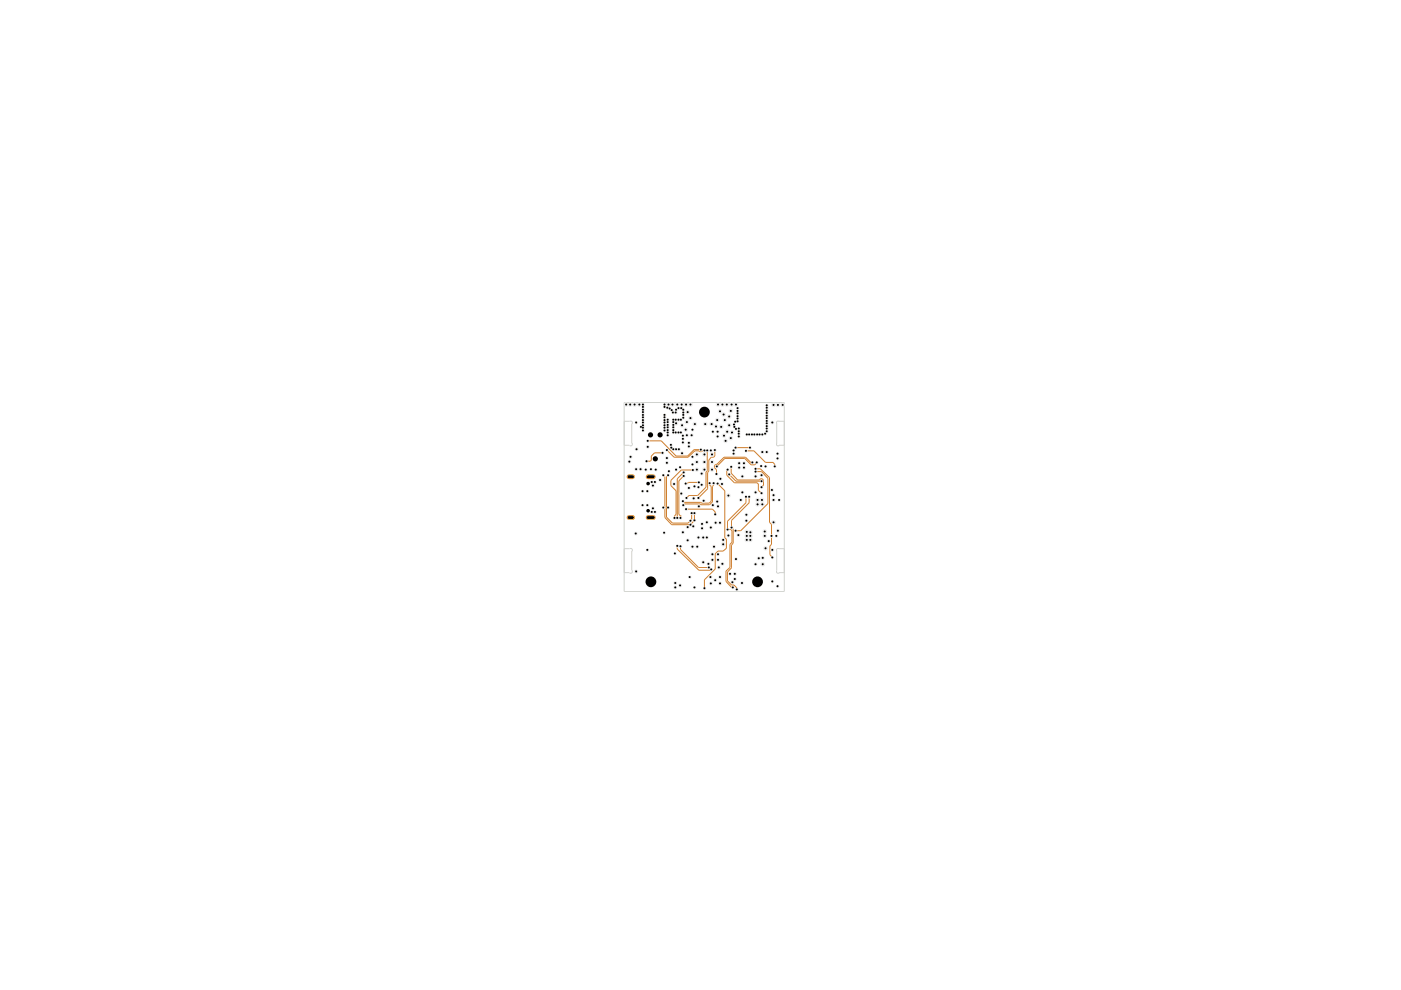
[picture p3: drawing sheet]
<svg xmlns="http://www.w3.org/2000/svg" width="297mm" height="210mm" viewBox="0 0 297 210" stroke-linecap="round" stroke-linejoin="round" font-family="sans-serif">
<g fill="none" stroke="#ce7d2c" stroke-width=".21">
<path d="M137.3 93.5h2.9l3.1 3.2h2.5l1.4-1.4h1.4M140.5 96h-1.7l-.7 .7v.9l-.3 .2h-.7M141.4 95.4l1.5 1.5h3l1.4-1.3 1.5 .2 .2-.3h.4M146.9 99.7h.1M146.9 99.7h-2.5l-2.2 2.2v1.1l1.1 1.1v5l-.3 .3v.4M149.9 95.5v4.3l-.2 .3v3.2l-1.8 1.8h-1.9l-.5 .5M151.6 95.4v1.3l-.3 .2h-.5l-.5 .6v2.4l-.3 .3v3.4l-1.9 2M154.3 99.6l-.2 .1v1.1l1.6 1.6h4.8l.3 .2v1.4l.7 .6M155 99v1.3l1.4 1.5h4.6l.2-.3h.4l.3 .4v1l-.4 .4M156 94.9h3M158.2 95.6h1.7l2.4 2.4h1.6l.4 .5v.4M159.5 98h-.3l-1.1-1.1h-4.6l-1.5 1.6h-.3l-.2 .2v.4l.4 .5v.9"/>
<path d="M160.2 99.4h1l2 1.9v9.4l.4 .5v4.2l-.4 .3v1.9l.5 .6M160.2 100h1.3l1.3 1.4v5.4l-5.7 5.7h-1.1M160.4 98l-.4 .6h-.7l-1.4-1.4h-4.2l-1.7 1.7M140.6 100.8l.4 .3v8.6l1.4 1.6h4l.8-1v-1.5M140.6 107.6h.4M141.3 107.6h.3M141.6 100.8l-.3 .3v8.5l1.3 1.3h3.3l.7-.7v-1.4M143.6 109.8h.1M143.6 115.7v.7l4.6 4.5h2.4l.2-.2M144.3 109.4h.1M144.3 109.4v.4M144.3 115.8v.7l3.8 3.8h2.2"/>
<path d="M144.9 100.9l-1 1v7.2l.4 .3M144.9 100.2l-1.3 1.3v8.3M145.5 107.9h5.5l.6 .6v.6M148.2 102.3h-2.2l-.3 .2h-.3M150.5 102.4v.5l.3 .2v3.2l-.4 .4h-1.6l-.2-.2h-3.6l-.2-.2M151.3 102.4v.5l-.3 .2v3.3l-.5 .6h-1.9l-.1-.2h-3.4l-.2 .3M152.1 102.5l1.6 1.6v9.9l.3 .3v1.9l-.7 .6h-1.1l-.6 .6v3.2l-2.2 2.3v1.8M154.6 100.6l1.4 1.4h5.5M158.2 105.3v1.3l-3.9 3.9v1.8h.6l.3 .2v2.5l-.4 .4v4.9l-.9 .8v2.2l1.2 1.2h.3M158.8 105.3v1.3l-3.7 3.7v1.5l.3 .4v2.9l-.3 .5v4.8l-.8 .8v2l.8 .8h.5l.6 .6v.4"/>
</g>
<g fill="none" stroke="#d0d2cd" stroke-width=".21">
<path d="M132.3 89.3h1.1M132.3 85.3h34v40.1h-34zM132.3 94.4h1.1M133.5 89.4l.2-.1 .3 .1 .1 .2-.1 .3M133.9 89.8v4.2M134 93.9l.1 .3-.1 .2-.3 .1-.2-.1M164.7 89.8v4.2M164.7 93.9a.35 .35 0 0 0 0 .5 .35 .35 0 0 0 .5 0M165.2 89.3h1.1M165.2 94.4h1.1M165.2 89.4a.35 .35 0 0 0-.5 0 .35 .35 0 0 0 0 .5M132.3 116.3h1.1"/>
<path d="M133.5 116.4l.2-.1 .3 .1 .1 .2-.1 .3M133.9 116.8v4.1M164.7 116.8v4.1M165.2 116.3h1.1M165.2 116.4a.35 .35 0 0 0-.5 0 .35 .35 0 0 0 0 .5M132.3 121.4h1.1M134 121l.1 .2-.1 .3-.3 .1-.2-.2M164.7 121a.35 .35 0 0 0 0 .5 .35 .35 0 0 0 .5-.1M165.2 121.4h1.1"/>
</g>
<path d="M133.3 101.1h.8M133.3 109.7h.8M137.4 101.1h1.1M137.4 109.7h1.1" fill="none" stroke="#e3b72e" stroke-width="1"/>
<g fill="none" stroke="#ececec" stroke-width=".21">
<path d="M132.7 85.6l.3 .2-.1 .2-.3-.2zM133.2 97.7h.4v.4h-.4zM133.4 97.7l.3 .2-.1 .2-.3-.2zM133.5 96.6h.4v.5h-.4zM133.5 85.6l.4 .2-.2 .2-.3-.2zM133.6 96.7l.3 .2-.1 .2-.3-.2zM134.5 85.6l.3 .2-.1 .2-.3-.2zM134.7 99.3h.4v.4h-.4zM134.8 95h.4v.5h-.4zM134.8 89.4l.3 .2-.1 .2-.3-.2zM134.8 99.3l.3 .2-.1 .2-.3-.2zM134.9 95.1l.3 .2-.1 .2-.3-.2z"/>
<path d="M135.5 85.6l.3 .2-.1 .2-.3-.2zM135.6 99.3h.4v.4h-.4zM135.7 99.3l.4 .2-.2 .2-.3-.2zM135.8 90.4l.3 .2-.1 .1-.3-.1zM136.3 87.2l.3 .2-.1 .2-.4-.2zM136.3 87.8l.3 .2-.1 .2-.4-.2zM136.3 88.3l.3 .2-.1 .2-.4-.2zM136.3 88.9l.3 .2-.1 .2-.4-.2zM136.3 86.1l.3 .2-.1 .2-.4-.2zM136.3 85.6l.3 .2-.1 .2-.4-.2zM136.3 86.7l.3 .2-.1 .2-.4-.2zM136.3 91.1l.3 .2-.1 .2-.4-.2z"/>
<path d="M136.3 90.5l.3 .2-.1 .2-.4-.2zM136.3 89.4l.3 .2-.1 .2-.4-.2zM136.3 90l.3 .2-.1 .2-.4-.2zM136.8 99.4l.4 .2-.1 .2-.4-.2zM137 97.6l.3 .2-.1 .2-.3-.2zM137.1 94.5h.4v.5h-.4zM137.3 93.3l.3 .2-.1 .2-.3-.2zM137.3 94.6l.3 .2-.1 .2-.3-.2zM137.9 99.3l.4 .2-.1 .2-.4-.2zM139 99.4l.3 .2-.1 .2-.3-.2zM140.4 95.9l.3 .2-.1 .1-.3-.1zM140.8 88.3l.3 .2-.1 .2-.3-.2z"/>
<path d="M140.8 88.9l.3 .2-.1 .2-.3-.2zM140.8 87.8l.3 .2-.1 .2-.3-.2zM140.8 85.6l.3 .2-.1 .2-.3-.2zM140.8 86.1l.3 .2-.1 .2-.3-.2zM140.8 91.1l.3 .2-.1 .2-.3-.2zM140.8 90.5l.3 .2-.1 .2-.3-.2zM140.8 90l.3 .2-.1 .2-.3-.2zM140.8 89.4l.3 .2-.1 .2-.3-.2zM141.2 97.9h.4v.5h-.4zM141.2 96.9h.4v.4h-.4zM141.3 95.3l.3 .2-.1 .1-.3-.1zM141.3 98l.3 .2-.1 .2-.3-.2z"/>
<path d="M141.3 97l.3 .2-.1 .1-.3-.1zM141.4 86.3l.3 .2-.1 .2-.3-.2zM141.5 90.4l.3 .2-.1 .2-.3-.2zM141.5 91.5l.3 .2-.1 .2-.3-.2zM141.5 92.1l.3 .2-.1 .2-.3-.2zM141.5 88.8l.3 .2-.1 .2-.3-.2zM141.5 91l.3 .2-.1 .2-.3-.2zM141.5 89.3l.3 .2-.1 .2-.3-.2zM141.5 89.9l.3 .2-.1 .2-.3-.2zM141.7 85.6l.3 .2-.1 .2-.3-.2zM141.8 99.8l.3 .1-.1 .2-.4-.2zM141.9 86.5l.3 .2-.1 .1-.3-.1z"/>
<path d="M142.2 94.2l.3 .2-.1 .1-.3-.1zM142.3 94.8l.3 .2-.1 .1-.3-.1zM142.3 86.8l.4 .2-.1 .2-.4-.2zM142.5 85.6l.3 .2-.1 .2-.3-.2zM142.6 87.3l.3 .2-.1 .2-.3-.2zM142.7 90.4l.3 .2-.1 .2-.3-.2zM142.7 95.1l.3 .2-.1 .2-.3-.2zM142.7 88.8l.3 .2-.1 .2-.3-.2zM142.7 91.5l.3 .2-.1 .2-.3-.2zM142.7 91l.3 .2-.1 .2-.3-.2zM142.7 89.3l.3 .2-.1 .2-.3-.2zM142.7 89.9l.3 .2-.1 .2-.3-.2z"/>
<path d="M143.2 87.3l.3 .2-.1 .2-.3-.2zM143.2 88.8l.3 .2-.1 .2-.3-.2zM143.2 91.5l.3 .2-.1 .2-.3-.2zM143.3 95.1l.3 .2-.1 .2-.3-.2zM143.3 99.4l.3 .2-.1 .2-.3-.2zM143.3 86.7l.3 .2-.1 .2-.3-.2zM143.3 89.6l.3 .2-.1 .2-.3-.2zM143.5 85.6l.3 .2-.1 .2-.3-.2zM143.8 91.5l.3 .2-.1 .2-.3-.2zM143.8 86.4l.3 .2-.1 .2-.3-.2zM143.8 88.8l.3 .2-.1 .2-.3-.2zM143.9 95.1l.3 .2-.1 .2-.3-.2z"/>
<path d="M144.1 98.9l.3 .2-.1 .2-.3-.2zM144.3 91.5l.3 .2-.1 .2-.3-.2zM144.3 88.8l.3 .2-.1 .2-.3-.2zM144.4 86.4l.3 .2-.1 .2-.3-.2zM144.4 95.9h.4v.4h-.4zM144.5 85.6l.3 .2-.1 .2-.3-.2zM144.6 96l.3 .1-.1 .2-.4-.2zM144.6 90l.3 .2-.1 .2-.4-.2zM144.7 92.2l.3 .2-.1 .2-.3-.2zM144.7 92.9l.3 .2-.1 .2-.3-.2zM144.7 93.7l.3 .2-.1 .1-.3-.1zM144.8 87.3l.3 .2-.1 .2-.3-.2z"/>
<path d="M144.8 86.7l.3 .2-.1 .2-.3-.2zM144.8 88.4l.3 .2-.1 .2-.3-.2zM144.8 87.8l.3 .2-.1 .2-.3-.2zM145.3 91l.3 .1-.1 .2-.3-.2zM145.4 85.6l.3 .2-.1 .2-.3-.2zM145.4 92.1h.4v.4h-.4zM145.6 92.1l.3 .2-.1 .2-.3-.2zM145.6 89.3l.3 .2-.1 .2-.3-.2zM145.7 87.2l.3 .2-.1 .2-.3-.2zM145.8 94.4h.5v.5h-.5zM145.8 93.7h.5v.4h-.5zM146 94.5l.3 .2-.1 .2-.3-.2z"/>
<path d="M146 93.7l.3 .2-.1 .2-.3-.2zM146.3 85.6l.3 .2-.1 .2-.3-.2zM146.3 88.5l.3 .2-.1 .2-.3-.2zM146.4 92.1h.4v.4h-.4zM146.6 92.1l.3 .2-.1 .2-.3-.2zM146.8 98.3l.3 .2-.1 .2-.4-.2zM146.8 91l.3 .1-.1 .2-.4-.2zM146.8 96.7l.3 .2-.1 .2-.4-.2zM146.8 99.5l.4 .2-.2 .2-.3-.2zM147.3 89.8l.3 .2-.1 .1-.3-.1zM147.7 99.4l.3 .2-.1 .2-.3-.2zM147.7 97.8l.3 .2-.1 .2-.3-.2z"/>
<path d="M147.7 96.2l.3 .2-.1 .2-.3-.2zM148.5 95.2l.3 .2-.1 .2-.3-.2zM149.3 95.4l.3 .1-.1 .2-.3-.2zM149.3 99.4l.3 .2-.1 .2-.3-.2zM149.3 97.8l.3 .2-.1 .2-.3-.2zM149.3 96.2l.3 .2-.1 .2-.3-.2zM149.5 89.8l.3 .2-.1 .1-.3-.1zM149.9 95.4l.3 .1-.1 .2-.3-.2zM150.6 95.4l.4 .1-.1 .2-.4-.2zM150.8 89.8l.3 .2-.1 .1-.3-.1zM150.9 99.4l.3 .2-.1 .2-.3-.2zM150.9 97.8l.3 .2-.1 .2-.3-.2z"/>
<path d="M150.9 96.2l.3 .2-.1 .2-.3-.2zM151.1 91.4l.3 .2-.1 .2-.3-.2zM151.5 95.3l.3 .2-.1 .1-.3-.1zM151.7 90.3l.4 .2-.1 .2-.4-.2zM151.9 98.7l.3 .2-.1 .2-.3-.2zM151.9 91.3h.4v.4h-.4zM151.9 92.3h.4v.5h-.4zM152 88.9l.3 .2-.1 .2-.3-.2zM152.1 91.4l.3 .2-.1 .2-.3-.2zM152.1 92.4l.3 .2-.1 .2-.3-.2zM152.2 85.6l.3 .2-.1 .2-.3-.2zM152.6 87.1l.3 .1-.1 .2-.3-.2z"/>
<path d="M152.8 90.4l.4 .2-.1 .1-.4-.1zM153.1 85.6l.3 .2-.1 .2-.3-.2zM153.4 87.7l.3 .2-.1 .2-.4-.2zM153.4 92.2l.4 .2-.2 .2-.3-.2zM153.6 88.9l.3 .2-.1 .2-.3-.2zM153.8 93.3l.3 .2-.1 .2-.3-.2zM154 85.6l.3 .2-.1 .2-.3-.2zM154.1 91.4l.3 .2-.1 .2-.3-.2zM154.2 99.4l.3 .2-.1 .2-.3-.2zM154.5 88.2l.4 .1-.2 .2-.3-.2zM154.5 90l.4 .2-.2 .2-.3-.2zM154.9 87l.3 .2-.1 .2-.3-.2z"/>
<path d="M154.9 92.7l.3 .2-.1 .2-.3-.2zM155 98.8l.3 .2-.1 .2-.3-.2zM155 85.6l.4 .2-.1 .2-.4-.2zM155.1 91.5l.3 .2-.1 .2-.3-.2zM155.5 96l.3 .2-.1 .2-.3-.2zM155.5 95.4l.3 .1-.1 .2-.3-.2zM155.6 89.9l.3 .1-.1 .2-.4-.2zM155.6 90.4l.4 .2-.2 .1-.3-.1zM155.8 89.3l.3 .2-.1 .1-.3-.1zM155.9 94.8l.3 .2-.1 .1-.3-.1zM156 90.8l.3 .2-.1 .2-.3-.2zM156 85.6l.3 .2-.1 .2-.3-.2z"/>
<path d="M156.3 88.1l.3 .2-.1 .2-.3-.2zM156.3 88.6l.3 .2-.1 .2-.3-.2zM156.3 89.2l.3 .2-.1 .2-.3-.2zM156.3 86.4l.3 .2-.1 .2-.3-.2zM156.3 87l.3 .2-.1 .2-.3-.2zM156.3 87.5l.3 .2-.1 .2-.3-.2zM156.5 98.9h.4v.5h-.4zM156.5 98h.4v.4h-.4zM156.6 91.3l.3 .2-.1 .2-.3-.2zM156.6 90.7l.3 .2-.1 .2-.3-.2zM156.6 91.8l.3 .2-.1 .2-.3-.2zM156.6 92.4l.3 .2-.1 .2-.3-.2z"/>
<path d="M156.7 99l.3 .2-.1 .2-.4-.2zM156.7 98.1l.3 .2-.1 .1-.4-.1zM157.5 98h.4v.4h-.4zM157.5 98.9h.4v.5h-.4zM157.7 98.1l.3 .2-.1 .1-.3-.1zM157.7 99l.3 .2-.1 .2-.3-.2zM158.1 95.4l.3 .2-.1 .2-.3-.2zM158.3 92l.3 .2-.1 .1-.3-.1zM158.8 92l.3 .2-.1 .1-.3-.1zM158.9 94.8l.4 .2-.2 .1-.3-.1zM159.4 92l.3 .2-.1 .1-.3-.1zM159.5 97.9l.3 .2-.1 .2-.4-.2z"/>
<path d="M159.9 92l.3 .2-.1 .1-.3-.1zM160.1 99.8l.3 .2-.1 .2-.3-.2zM160.1 99.3l.3 .1-.1 .2-.3-.2zM160.4 97.9l.3 .2-.1 .2-.3-.2zM160.5 92l.3 .2-.1 .1-.3-.1zM161 92l.3 .2-.1 .1-.3-.1zM161.3 98.7l.3 .1-.1 .2-.3-.2zM161.4 95.6h.4v.5h-.4zM161.6 92l.3 .2-.1 .1-.3-.1zM161.6 95.7l.3 .2-.1 .2-.3-.2zM162.2 91.8l.3 .2-.1 .2-.3-.2zM162.2 98.7l.4 .2-.1 .2-.4-.2z"/>
<path d="M162.4 95.6h.4v.5h-.4zM162.5 88l.3 .2-.1 .2-.3-.2zM162.5 87.4l.3 .2-.1 .2-.3-.2zM162.5 86.3l.3 .2-.1 .2-.3-.2zM162.5 86.9l.3 .2-.1 .2-.3-.2zM162.5 85.8l.3 .2-.1 .2-.3-.2zM162.5 90.7l.3 .2-.1 .2-.3-.2zM162.5 89.1l.3 .2-.1 .2-.3-.2zM162.5 91.3l.3 .2-.1 .2-.3-.2zM162.5 88.5l.3 .2-.1 .2-.3-.2zM162.5 90.2l.3 .2-.1 .2-.3-.2zM162.5 89.6l.3 .2-.1 .2-.3-.2z"/>
<path d="M162.5 95.7l.3 .2-.1 .2-.3-.2zM163.5 89.4h.4v.4h-.4zM163.7 89.4l.3 .2-.1 .2-.3-.2zM163.9 85.7l.4 .2-.2 .2-.3-.2zM164.2 98.7l.3 .2-.1 .2-.3-.2zM164.8 97.1l.3 .1-.1 .2-.3-.2zM164.8 96l.3 .2-.1 .2-.3-.2zM164.9 85.7l.3 .2-.1 .2-.3-.2zM165.9 85.7l.3 .2-.1 .2-.3-.2zM134.6 112.9h.4v.4h-.4zM134.7 113l.3 .2-.1 .1-.3-.1zM136.2 107l.3 .1-.1 .2-.3-.2z"/>
<path d="M136.2 104l.3 .2-.1 .2-.3-.2zM137.2 107l.3 .1-.1 .2-.3-.2zM137.2 104l.3 .2-.1 .2-.3-.2zM137.2 116.4l.3 .2-.1 .2-.3-.2zM138.1 108.4l.3 .2-.1 .2-.3-.2zM138.1 102l.3 .2-.1 .2-.3-.2zM138.2 107.6h.4v.4h-.4zM138.2 102.7h.4v.5h-.4zM138.4 107.6l.3 .2-.1 .2-.3-.2zM138.4 102.8l.3 .2-.1 .2-.3-.2zM138.8 108.4l.3 .2-.1 .2-.3-.2zM138.8 102l.3 .2-.1 .2-.3-.2z"/>
<path d="M139.8 101.5h.4v.5h-.4zM139.9 101.6l.3 .2-.1 .2-.3-.2zM140.6 100.6l.3 .2-.1 .2-.3-.2zM140.6 107.5l.3 .2-.1 .1-.3-.1zM140.7 112.8l.4 .2-.2 .2-.3-.2zM141.6 100.6l.3 .2-.1 .2-.3-.2zM141.6 107.5l.3 .2-.1 .1-.3-.1zM142.7 102.4h.4v.4h-.4zM142.9 102.5l.3 .2-.1 .1-.4-.1zM142.9 109.7l.4 .2-.2 .1-.3-.1zM143 117.2l.3 .2-.1 .2-.3-.2zM143.5 115.6l.3 .2-.1 .2-.3-.2z"/>
<path d="M143.5 109.7l.3 .2-.1 .1-.3-.1zM144.2 115.7l.3 .2-.1 .2-.3-.2zM144.2 109.7l.3 .2-.1 .1-.3-.1zM144.2 104.4h.4v.5h-.4zM144.4 104.5l.3 .2-.1 .2-.3-.2zM144.6 112.6h.4v.5h-.4zM144.7 106.1l.3 .2-.1 .2-.3-.2zM144.7 112.7l.3 .2-.1 .2-.3-.2zM144.8 107l.3 .1-.1 .2-.3-.2zM144.9 100l.3 .2-.1 .2-.3-.2zM144.9 100.8l.3 .2-.1 .2-.3-.2zM145.3 102.4l.3 .2-.1 .2-.3-.2z"/>
<path d="M145.4 107.8l.3 .2-.1 .2-.3-.2zM145.5 105.4l.3 .2-.1 .2-.3-.2zM145.6 111.5h.4v.5h-.4zM145.6 114.3h.4v.5h-.4zM145.7 111.6l.3 .2-.1 .2-.3-.2zM145.7 114.4l.3 .2-.1 .2-.3-.2zM145.8 103.2h.5v.5h-.5zM146 103.3l.3 .2-.1 .2-.3-.2zM146.3 111.1l.3 .2-.1 .2-.3-.2zM146.3 110.3l.3 .1-.1 .2-.3-.2zM146.6 108.7l.3 .1-.1 .2-.3-.2zM146.6 115.7h.4v.4h-.4z"/>
<path d="M146.8 115.8l.3 .2-.1 .1-.4-.1zM146.8 111.4h.4v.4h-.4zM146.9 105.4h.4v.5h-.4zM146.9 111.4l.3 .2-.1 .2-.3-.2zM147 105.5l.3 .2-.1 .2-.3-.2zM147.2 103l.3 .2-.1 .2-.3-.2zM147.2 110.2l.3 .2-.1 .2-.3-.2zM147.2 108.7l.3 .1-.1 .2-.3-.2zM147.6 115.7h.4v.4h-.4zM147.8 115.8l.3 .2-.1 .1-.3-.1zM147.9 113.7h.4v.5h-.4zM148 107.1h.4v.5h-.4z"/>
<path d="M148 103.1l.3 .2-.1 .2-.3-.2zM148 105.4l.3 .2-.1 .2-.3-.2zM148 113.8l.3 .2-.1 .2-.3-.2zM148.1 102.1l.3 .2-.1 .2-.3-.2zM148.1 107.2l.3 .2-.1 .2-.3-.2zM148.6 100.2h.4v.4h-.4zM148.6 110.9h.4v.4h-.4zM148.6 111.8h.4v.4h-.4zM148.7 102.6l.3 .2-.1 .2-.3-.2zM148.7 100.3l.3 .2-.1 .1-.3-.1zM148.8 110.9l.3 .2-.1 .2-.3-.2zM148.8 111.9l.3 .2-.1 .1-.3-.1z"/>
<path d="M148.9 119h.4v.4h-.4zM148.9 113.7h.4v.5h-.4zM149 105.9h.4v.5h-.4zM149 119.1l.4 .2-.2 .1-.3-.1zM149 113.8l.4 .2-.2 .2-.3-.2zM149.1 106l.3 .2-.1 .2-.3-.2zM149.7 113.7h.4v.5h-.4zM149.7 110.5h.4v.5h-.4zM149.8 113.8l.3 .2-.1 .2-.3-.2zM149.8 110.6l.3 .2-.1 .2-.3-.2zM150 119.3h.4v.5h-.4zM150.1 119.4l.4 .2-.2 .2-.3-.2z"/>
<path d="M150.4 102.3l.3 .2-.1 .2-.3-.2zM150.5 111.6h.4v.5h-.4zM150.6 111.7l.4 .2-.1 .2-.4-.2zM150.8 118.5h.4v.4h-.4zM150.8 117.3h.4v.4h-.4zM150.9 106.9h.4v.4h-.4zM151 118.6l.3 .1-.1 .2-.3-.2zM151 117.4l.3 .2-.1 .1-.3-.1zM151.1 107l.3 .1-.1 .2-.3-.2zM151.2 115.7h.4v.4h-.4zM151.2 102.3l.4 .2-.2 .2-.3-.2zM151.3 115.8l.3 .2-.1 .1-.3-.1z"/>
<path d="M151.5 110.6h.4v.5h-.4zM151.6 108.9l.3 .2-.1 .2-.3-.2zM151.7 110.7l.3 .2-.1 .2-.3-.2zM151.8 100.4l.3 .1-.1 .2-.3-.2zM151.9 106.1h.4v.5h-.4zM152 106.2l.3 .2-.1 .2-.3-.2zM152 117.3h.4v.4h-.4zM152 118.5h.4v.4h-.4zM152 107.1h.4v.5h-.4zM152.1 102.4l.3 .2-.1 .2-.3-.2zM152.2 117.4l.3 .2-.1 .1-.3-.1zM152.2 118.6l.3 .1-.1 .2-.3-.2z"/>
<path d="M152.2 107.2l.3 .2-.1 .2-.3-.2zM152.5 110.6h.4v.5h-.4zM152.5 101.3h.4v.4h-.4zM152.6 110.7l.3 .2-.1 .2-.3-.2zM152.7 101.4l.3 .2-.1 .1-.3-.1zM152.9 102.4h.4v.4h-.4zM153 119.3h.4v.5h-.4zM153 102.5l.3 .2-.1 .1-.3-.1zM153.1 119.4l.3 .2-.1 .2-.3-.2zM153.1 114.2h.4v.5h-.4zM153.3 114.3l.3 .2-.1 .2-.3-.2zM153.3 115.3l.3 .1-.1 .2-.3-.2z"/>
<path d="M154.2 112.1l.3 .2-.1 .2-.3-.2zM154.2 113.3h.4v.5h-.4zM154.4 104.9l.3 .2-.1 .2-.3-.2zM154.4 113.4l.3 .2-.1 .2-.3-.2zM154.5 100.4l.4 .2-.2 .2-.3-.2zM155 111.7l.4 .2-.1 .2-.4-.2zM155.8 118.3h.4v.5h-.4zM155.9 112.4l.3 .2-.1 .2-.3-.2zM156 118.4l.3 .2-.1 .2-.3-.2zM156.3 113.2h.5v.5h-.5zM156.5 113.3l.3 .2-.1 .2-.3-.2zM156.9 105.8h.4v.4h-.4z"/>
<path d="M157 105.9l.3 .1-.1 .2-.3-.2zM157.2 100.8h.4v.4h-.4zM157.2 104.2h.4v.4h-.4zM157.3 100.9l.3 .1-.1 .2-.3-.2zM157.3 104.2l.3 .2-.1 .2-.3-.2zM158 110.2h.4v.4h-.4zM158 108.9h.4v.5h-.4zM158.1 105.2l.3 .2-.1 .2-.3-.2zM158.2 110.3l.3 .1-.1 .2-.3-.2zM158.2 109l.3 .2-.1 .2-.3-.2zM158.3 113.5l.3 .2-.1 .2-.3-.2zM158.3 112.6l.3 .2-.1 .2-.3-.2z"/>
<path d="M158.3 114.3l.3 .2-.1 .2-.3-.2zM158.8 105.2l.3 .2-.1 .2-.3-.2zM159 112.7l.3 .2-.1 .2-.3-.2zM159 113.5l.3 .2-.1 .2-.3-.2zM159 114.3l.3 .2-.1 .2-.3-.2zM160 104.2h.4v.4h-.4zM160 100.8h.4v.4h-.4zM160 119.4h.4v.5h-.4zM160.1 104.2l.3 .2-.1 .2-.3-.2zM160.1 100.9l.3 .1-.1 .2-.3-.2zM160.1 119.5l.3 .2-.1 .2-.3-.2zM160.6 105.9l.3 .1-.1 .2-.4-.2z"/>
<path d="M160.6 106.8l.3 .2-.1 .2-.4-.2zM160.7 118.1h.4v.5h-.4zM160.8 118.2l.3 .2-.1 .2-.3-.2zM161.3 100.5h.4v.5h-.4zM161.4 101.9l.3 .2-.1 .2-.3-.2zM161.4 104.4l.3 .2-.1 .2-.3-.2zM161.4 103.1l.3 .2-.1 .2-.3-.2zM161.4 100.6l.3 .2-.1 .2-.3-.2zM161.5 105.9l.3 .1-.1 .2-.3-.2zM161.5 118.1h.4v.4h-.4zM161.6 106.8l.3 .2-.1 .2-.3-.2zM161.7 119.5l.3 .2-.1 .2-.4-.2z"/>
<path d="M161.7 118.1l.3 .2-.1 .2-.4-.2zM162.1 113.5l.3 .2-.1 .2-.3-.2zM162.1 112.5l.3 .2-.1 .2-.3-.2zM162.2 116.1l.4 .2-.1 .2-.4-.2zM162.8 114.5h.4v.4h-.4zM162.9 114.6l.3 .2-.1 .2-.3-.2zM163.5 103.7h.4v.4h-.4zM163.5 113.5l.3 .2-.1 .2-.3-.2zM163.5 116.4h.4v.4h-.4zM163.6 103.7l.3 .2-.1 .2-.3-.2zM163.7 118l.3 .2-.1 .2-.3-.2zM163.7 116.4l.3 .2-.1 .2-.3-.2z"/>
<path d="M163.8 104.8h.4v.4h-.4zM163.8 105.8h.4v.4h-.4zM163.9 110.6l.4 .2-.2 .2-.3-.2zM163.9 104.8l.4 .2-.2 .2-.3-.2zM163.9 105.9l.4 .1-.2 .2-.3-.2zM164.5 113.5l.3 .2-.1 .2-.3-.2zM164.7 112.3h.4v.4h-.4zM164.9 112.4l.3 .2-.1 .2-.3-.2zM165.1 105.9l.3 .1-.1 .2-.3-.2zM134.7 120.9h.4v.5h-.4zM134.8 121l.3 .2-.1 .2-.3-.2zM143 123.4h.4v.4h-.4z"/>
<path d="M143 124.3h.4v.5h-.4zM143.1 123.5l.3 .2-.1 .1-.3-.1zM143.1 124.4l.3 .2-.1 .2-.3-.2zM144 123.9h.4v.4h-.4zM144.1 124l.3 .2-.1 .2-.3-.2zM146.2 122.2l.3 .2-.1 .2-.4-.2zM147.2 124.4l.3 .2-.1 .2-.3-.2zM149.3 124.6l.3 .2-.1 .1-.3-.1zM150.2 120.2l.3 .2-.1 .1-.3-.1zM150.4 122.1h.4v.5h-.4zM150.5 123.5h.4v.4h-.4zM150.6 122.2l.3 .2-.1 .2-.3-.2z"/>
<path d="M150.6 123.6l.4 .1-.1 .2-.4-.2zM150.7 120.6l.3 .2-.1 .2-.3-.2zM151.4 122.8h.4v.4h-.4zM151.6 122.9l.3 .2-.1 .2-.3-.2zM152.2 120.1h.4v.4h-.4zM152.3 120.2l.4 .2-.2 .1-.3-.1zM152.5 122.1h.4v.5h-.4zM152.5 123.5h.4v.4h-.4zM152.6 122.2l.3 .2-.1 .2-.3-.2zM152.6 123.6l.3 .1-.1 .2-.3-.2zM154.6 121.4h.4v.5h-.4zM154.7 121.5l.3 .2-.1 .2-.3-.2z"/>
<path d="M155.1 123.2h.4v.5h-.4zM155.2 123.3l.3 .2-.1 .2-.3-.2zM155.3 124.4l.3 .2-.1 .2-.3-.2zM155.6 121.4h.4v.5h-.4zM155.6 122.5h.4v.5h-.4zM155.7 121.5l.3 .2-.1 .2-.3-.2zM155.7 122.6l.3 .2-.1 .2-.3-.2zM156.2 124.8l.3 .2-.1 .2-.4-.2zM157.1 123.4h.4v.4h-.4zM157.3 123.5l.3 .2-.1 .1-.4-.1zM163.7 123.1l.3 .2-.1 .2-.3-.2zM164.8 124.1l.3 .2-.1 .2-.3-.2z"/>
<circle cx="132.8" cy="85.8" r=".38"/>
<circle cx="133.6" cy="85.8" r=".38"/>
<circle cx="134.5" cy="85.8" r=".38"/>
<circle cx="135.5" cy="85.8" r=".38"/>
<circle cx="141.7" cy="85.8" r=".38"/>
<circle cx="142.6" cy="85.8" r=".38"/>
<circle cx="143.3" cy="89.7" r=".38"/>
<circle cx="143.6" cy="85.8" r=".38"/>
<circle cx="144.5" cy="85.8" r=".38"/>
<circle cx="144.6" cy="90.2" r=".38"/>
<circle cx="145.4" cy="91.1" r=".38"/>
<circle cx="145.5" cy="85.8" r=".38"/>
<circle cx="145.6" cy="89.5" r=".38"/>
<circle cx="145.8" cy="87.4" r=".38"/>
<circle cx="146.4" cy="85.8" r=".38"/>
<circle cx="146.4" cy="88.6" r=".38"/>
<circle cx="147.3" cy="89.9" r=".38"/>
<circle cx="147.7" cy="98" r=".38"/>
<circle cx="147.7" cy="99.6" r=".38"/>
<circle cx="147.7" cy="96.3" r=".38"/>
<circle cx="149.3" cy="96.3" r=".38"/>
<circle cx="149.3" cy="99.6" r=".38"/>
<circle cx="149.3" cy="98" r=".38"/>
<circle cx="149.5" cy="89.9" r=".38"/>
<circle cx="150.9" cy="89.9" r=".38"/>
<circle cx="151" cy="99.6" r=".38"/>
<circle cx="151" cy="96.3" r=".38"/>
<circle cx="151" cy="98" r=".38"/>
<circle cx="151.8" cy="90.4" r=".38"/>
<circle cx="152.1" cy="89.1" r=".38"/>
<circle cx="152.2" cy="85.8" r=".38"/>
<circle cx="152.7" cy="87.2" r=".38"/>
<circle cx="152.9" cy="90.5" r=".38"/>
<circle cx="153.2" cy="85.8" r=".38"/>
<circle cx="153.4" cy="87.9" r=".38"/>
<circle cx="153.5" cy="92.4" r=".38"/>
<circle cx="153.7" cy="89.1" r=".38"/>
<circle cx="153.8" cy="93.5" r=".38"/>
<circle cx="154.1" cy="85.8" r=".38"/>
<circle cx="154.2" cy="91.5" r=".38"/>
<circle cx="154.6" cy="90.2" r=".38"/>
<circle cx="154.6" cy="88.3" r=".38"/>
<circle cx="154.9" cy="87.1" r=".38"/>
<circle cx="154.9" cy="92.9" r=".38"/>
<circle cx="155.1" cy="85.8" r=".38"/>
<circle cx="155.2" cy="91.7" r=".38"/>
<circle cx="156" cy="85.8" r=".38"/>
<circle cx="164" cy="85.8" r=".38"/>
<circle cx="164.9" cy="85.8" r=".38"/>
<circle cx="165.9" cy="85.8" r=".38"/>
<circle cx="153.3" cy="115.4" r=".38"/>
<circle cx="154.4" cy="105.1" r=".38"/>
<circle cx="158.3" cy="112.8" r=".38"/>
<circle cx="158.3" cy="114.5" r=".38"/>
<circle cx="158.3" cy="113.6" r=".38"/>
<circle cx="159.1" cy="114.5" r=".38"/>
<circle cx="159.1" cy="112.9" r=".38"/>
<circle cx="159.1" cy="113.6" r=".38"/>
<circle cx="160.6" cy="106" r=".38"/>
<circle cx="160.6" cy="106.9" r=".38"/>
<circle cx="161.5" cy="106" r=".38"/>
<circle cx="161.6" cy="106.9" r=".38"/>
<circle cx="161.7" cy="119.6" r=".38"/>
<circle cx="162.1" cy="112.7" r=".38"/>
<circle cx="162.1" cy="113.6" r=".38"/>
<circle cx="162.3" cy="116.2" r=".38"/>
<circle cx="164" cy="110.7" r=".38"/>
</g>
<g fill="#000">
<path d="M132.7 85.6l.3 .2-.1 .2-.4-.2zM133.3 97.7l.3 .2-.1 .2-.3-.2zM133.5 85.6l.3 .2-.1 .2-.3-.2zM133.6 96.7l.3 .2-.1 .1-.3-.1zM134.4 85.6l.3 .2-.1 .2-.3-.2zM134.8 99.3l.3 .2-.1 .2-.3-.2zM134.8 89.4l.3 .2-.1 .2-.3-.2zM134.9 95.1l.3 .1-.1 .2-.4-.2zM135.4 85.6l.4 .2-.1 .2-.4-.2zM135.7 99.3l.3 .2-.1 .2-.3-.2zM135.8 90.3l.3 .2-.1 .2-.3-.2zM136.2 87.2l.3 .2-.1 .2-.3-.2z"/>
<path d="M136.2 87.8l.3 .2-.1 .2-.3-.2zM136.2 88.3l.3 .2-.1 .2-.3-.2zM136.2 88.9l.3 .2-.1 .2-.3-.2zM136.2 86.1l.3 .2-.1 .2-.3-.2zM136.2 85.6l.3 .2-.1 .2-.3-.2zM136.2 86.7l.3 .2-.1 .2-.3-.2zM136.2 91.1l.3 .2-.1 .2-.3-.2zM136.2 90.5l.3 .2-.1 .2-.3-.2zM136.2 89.4l.3 .2-.1 .2-.3-.2zM136.2 90l.3 .2-.1 .2-.3-.2zM136.8 99.4l.3 .2-.1 .2-.3-.2zM137 97.6l.3 .2-.1 .2-.3-.2z"/>
<path d="M137.2 94.6l.3 .1-.1 .2-.3-.2zM137.2 93.3l.3 .2-.1 .2-.3-.2zM137.9 99.3l.3 .2-.1 .2-.3-.2zM138.9 99.4l.3 .2-.1 .2-.3-.2zM140.4 95.8l.3 .2-.1 .2-.3-.2zM140.8 88.3l.3 .2-.1 .2-.3-.2zM140.8 88.9l.3 .2-.1 .2-.3-.2zM140.8 87.8l.3 .2-.1 .2-.3-.2zM140.8 85.6l.3 .2-.1 .2-.3-.2zM140.8 86.1l.3 .2-.1 .2-.3-.2zM140.8 91.1l.3 .2-.1 .2-.3-.2zM140.8 90.5l.3 .2-.1 .2-.3-.2z"/>
<path d="M140.8 90l.3 .2-.1 .2-.3-.2zM140.8 89.4l.3 .2-.1 .2-.3-.2zM141.3 97.9l.3 .2-.1 .2-.3-.2zM141.3 96.9l.3 .2-.1 .2-.3-.2zM141.3 95.2l.3 .2-.1 .2-.3-.2zM141.4 86.3l.3 .1-.1 .2-.3-.2zM141.5 90.4l.3 .2-.1 .2-.3-.2zM141.5 91.5l.3 .2-.1 .2-.3-.2zM141.5 92.1l.3 .2-.1 .2-.3-.2zM141.5 88.8l.3 .2-.1 .2-.3-.2zM141.5 91l.3 .2-.1 .2-.3-.2zM141.5 89.3l.3 .2-.1 .2-.3-.2z"/>
<path d="M141.5 89.9l.3 .2-.1 .2-.3-.2zM141.6 85.6l.3 .2-.1 .2-.3-.2zM141.7 99.7l.3 .2-.1 .2-.3-.2zM141.9 86.4l.3 .2-.1 .2-.3-.2zM142.1 94.1l.4 .2-.2 .2-.3-.2zM142.2 94.7l.3 .2-.1 .2-.3-.2zM142.3 86.8l.3 .2-.1 .1-.3-.1zM142.5 85.6l.3 .2-.1 .2-.3-.2zM142.6 87.3l.3 .2-.1 .1-.3-.1zM142.6 90.4l.4 .2-.2 .2-.3-.2zM142.6 95.1l.4 .1-.2 .2-.3-.2zM142.6 88.8l.4 .2-.2 .2-.3-.2z"/>
<path d="M142.6 91.5l.4 .2-.2 .2-.3-.2zM142.6 91l.4 .2-.2 .2-.3-.2zM142.6 89.3l.4 .2-.2 .2-.3-.2zM142.6 89.9l.4 .2-.2 .2-.3-.2zM143.2 87.3l.3 .2-.1 .1-.4-.1zM143.2 88.8l.3 .2-.1 .2-.4-.2zM143.2 91.5l.3 .2-.1 .2-.4-.2zM143.2 95.1l.4 .1-.2 .2-.3-.2zM143.2 99.4l.4 .2-.2 .2-.3-.2zM143.2 86.7l.4 .2-.2 .2-.3-.2zM143.2 89.6l.4 .1-.2 .2-.3-.2zM143.5 85.6l.3 .2-.1 .2-.3-.2z"/>
<path d="M143.7 91.5l.4 .2-.1 .2-.4-.2zM143.7 86.3l.4 .2-.1 .2-.4-.2zM143.7 88.8l.4 .2-.1 .2-.4-.2zM143.8 95.1l.3 .1-.1 .2-.3-.2zM144.1 98.9l.3 .2-.1 .1-.3-.1zM144.3 91.5l.3 .2-.1 .2-.4-.2zM144.3 88.8l.3 .2-.1 .2-.4-.2zM144.3 86.3l.4 .2-.2 .2-.3-.2zM144.4 85.6l.3 .2-.1 .2-.3-.2zM144.5 95.9l.3 .2-.1 .2-.3-.2zM144.5 90l.3 .2-.1 .2-.3-.2zM144.7 92.2l.3 .2-.1 .2-.3-.2z"/>
<path d="M144.7 92.9l.3 .1-.1 .2-.3-.2zM144.7 93.6l.3 .2-.1 .2-.3-.2zM144.8 87.3l.3 .2-.1 .1-.3-.1zM144.8 86.7l.3 .2-.1 .2-.3-.2zM144.8 88.4l.3 .2-.1 .1-.3-.1zM144.8 87.8l.3 .2-.1 .2-.3-.2zM145.3 90.9l.3 .2-.1 .2-.3-.2zM145.4 85.6l.3 .2-.1 .2-.4-.2zM145.5 92.1l.3 .2-.1 .2-.3-.2zM145.5 89.3l.3 .2-.1 .2-.3-.2zM145.7 87.2l.3 .2-.1 .2-.3-.2zM145.9 94.5l.4 .2-.1 .1-.4-.1z"/>
<path d="M145.9 93.7l.4 .2-.1 .2-.4-.2zM146.3 85.6l.3 .2-.1 .2-.3-.2zM146.3 88.5l.3 .1-.1 .2-.3-.2zM146.5 92.1l.4 .2-.2 .2-.3-.2zM146.7 98.3l.3 .2-.1 .2-.3-.2zM146.7 90.9l.3 .2-.1 .2-.3-.2zM146.7 96.7l.3 .2-.1 .1-.3-.1zM146.8 99.5l.3 .2-.1 .1-.3-.1zM147.2 89.7l.3 .2-.1 .2-.3-.2zM147.6 99.4l.4 .2-.2 .2-.3-.2zM147.6 97.8l.4 .2-.2 .1-.3-.1zM147.6 96.2l.4 .2-.2 .1-.3-.1z"/>
<path d="M148.5 95.1l.3 .2-.1 .2-.3-.2zM149.3 99.4l.3 .2-.1 .2-.4-.2zM149.3 97.8l.3 .2-.1 .1-.4-.1zM149.3 96.2l.3 .2-.1 .1-.4-.1zM149.3 95.3l.3 .2-.1 .2-.4-.2zM149.4 89.7l.3 .2-.1 .2-.3-.2zM149.8 95.3l.4 .2-.2 .2-.3-.2zM150.6 95.3l.3 .2-.1 .2-.3-.2zM150.8 89.7l.3 .2-.1 .2-.3-.2zM150.9 99.4l.3 .2-.1 .2-.4-.2zM150.9 97.8l.3 .2-.1 .1-.4-.1zM150.9 96.2l.3 .2-.1 .1-.4-.1z"/>
<path d="M151 91.3l.3 .2-.1 .2-.3-.2zM151.5 95.2l.3 .2-.1 .2-.4-.2zM151.7 90.2l.3 .2-.1 .2-.3-.2zM151.9 98.7l.3 .2-.1 .2-.3-.2zM152 88.9l.3 .2-.1 .2-.4-.2zM152 91.3l.4 .2-.2 .2-.3-.2zM152 92.4l.4 .1-.2 .2-.3-.2zM152.1 85.6l.3 .2-.1 .2-.3-.2zM152.6 87l.3 .2-.1 .2-.4-.2zM152.8 90.3l.3 .2-.1 .2-.3-.2zM153.1 85.6l.3 .2-.1 .2-.3-.2zM153.3 87.7l.3 .2-.1 .2-.3-.2z"/>
<path d="M153.4 92.2l.3 .2-.1 .2-.3-.2zM153.6 88.9l.3 .2-.1 .2-.3-.2zM153.7 93.3l.4 .2-.2 .2-.3-.2zM154 85.6l.3 .2-.1 .2-.3-.2zM154.1 91.3l.3 .2-.1 .2-.3-.2zM154.2 99.4l.3 .2-.1 .2-.3-.2zM154.5 88.1l.3 .2-.1 .2-.3-.2zM154.5 90l.3 .2-.1 .2-.3-.2zM154.8 86.9l.4 .2-.2 .2-.3-.2zM154.8 92.7l.4 .2-.2 .2-.3-.2zM154.9 98.8l.3 .2-.1 .2-.3-.2zM155 85.6l.3 .2-.1 .2-.3-.2z"/>
<path d="M155.1 91.5l.3 .2-.1 .2-.3-.2zM155.4 96l.3 .2-.1 .2-.3-.2zM155.4 95.3l.3 .2-.1 .2-.3-.2zM155.5 89.8l.3 .2-.1 .2-.3-.2zM155.6 90.3l.3 .2-.1 .2-.3-.2zM155.8 89.2l.3 .2-.1 .2-.3-.2zM155.9 94.7l.3 .2-.1 .2-.4-.2zM155.9 90.7l.4 .2-.2 .2-.3-.2zM155.9 85.6l.4 .2-.2 .2-.3-.2zM156.3 88l.3 .2-.1 .2-.3-.2zM156.3 88.5l.3 .2-.1 .2-.3-.2zM156.3 89.1l.3 .2-.1 .2-.3-.2z"/>
<path d="M156.3 86.3l.3 .2-.1 .2-.3-.2zM156.3 86.9l.3 .2-.1 .2-.3-.2zM156.3 87.4l.3 .2-.1 .2-.3-.2zM156.5 91.3l.3 .1-.1 .2-.3-.2zM156.5 90.7l.3 .1-.1 .2-.3-.2zM156.5 91.8l.3 .1-.1 .2-.3-.2zM156.5 92.4l.3 .1-.1 .2-.3-.2zM156.6 99l.3 .1-.1 .2-.3-.2zM156.6 98l.3 .2-.1 .2-.3-.2zM157.6 98l.3 .2-.1 .2-.3-.2zM157.6 99l.3 .1-.1 .2-.3-.2zM158.1 95.4l.3 .2-.1 .2-.4-.2z"/>
<path d="M158.2 91.9l.3 .2-.1 .2-.3-.2zM158.7 91.9l.3 .2-.1 .2-.3-.2zM158.9 94.7l.3 .2-.1 .2-.3-.2zM159.3 91.9l.3 .2-.1 .2-.3-.2zM159.4 97.9l.3 .1-.1 .2-.3-.2zM159.8 91.9l.3 .2-.1 .2-.3-.2zM160.1 99.8l.3 .2-.1 .2-.3-.2zM160.1 99.2l.3 .2-.1 .2-.3-.2zM160.3 97.9l.4 .1-.2 .2-.3-.2zM160.4 91.9l.3 .2-.1 .2-.3-.2zM160.9 91.9l.3 .2-.1 .2-.3-.2zM161.3 98.6l.3 .2-.1 .2-.3-.2z"/>
<path d="M161.5 91.9l.3 .2-.1 .2-.3-.2zM161.5 95.7l.3 .1-.1 .2-.3-.2zM162.1 91.8l.3 .1-.1 .2-.3-.2zM162.2 98.7l.3 .2-.1 .2-.3-.2zM162.5 87.9l.3 .2-.1 .2-.4-.2zM162.5 87.4l.3 .1-.1 .2-.4-.2zM162.5 86.3l.3 .1-.1 .2-.4-.2zM162.5 86.8l.3 .2-.1 .2-.4-.2zM162.5 85.7l.3 .2-.1 .2-.4-.2zM162.5 90.7l.3 .1-.1 .2-.4-.2zM162.5 89.1l.3 .1-.1 .2-.4-.2zM162.5 91.3l.3 .1-.1 .2-.4-.2z"/>
<path d="M162.5 88.5l.3 .1-.1 .2-.4-.2zM162.5 90.2l.3 .1-.1 .2-.4-.2zM162.5 89.6l.3 .1-.1 .2-.4-.2zM162.5 95.7l.3 .1-.1 .2-.4-.2zM163.6 89.4l.4 .2-.2 .2-.3-.2zM163.9 85.7l.3 .2-.1 .1-.3-.1zM164.2 98.7l.3 .2-.1 .2-.4-.2zM164.7 97l.4 .2-.2 .2-.3-.2zM164.7 96l.4 .2-.2 .2-.3-.2zM164.8 85.7l.3 .2-.1 .1-.3-.1zM165.8 85.7l.4 .2-.2 .1-.3-.1zM134.7 112.9l.3 .2-.1 .2-.3-.2z"/>
<path d="M136.1 106.9l.3 .2-.1 .2-.3-.2zM136.1 104l.3 .1-.1 .2-.3-.2zM137.1 106.9l.4 .2-.2 .2-.3-.2zM137.1 104l.4 .1-.2 .2-.3-.2zM137.1 116.4l.4 .2-.2 .2-.3-.2zM138.1 108.4l.3 .1-.1 .2-.3-.2zM138.1 102l.3 .2-.1 .2-.3-.2zM138.3 107.6l.3 .2-.1 .2-.3-.2zM138.3 102.8l.3 .2-.1 .1-.3-.1zM138.8 108.4l.3 .1-.1 .2-.4-.2zM138.8 102l.3 .2-.1 .2-.4-.2zM139.9 101.6l.3 .2-.1 .2-.4-.2z"/>
<path d="M140.5 100.6l.3 .2-.1 .1-.3-.1zM140.5 107.4l.3 .2-.1 .2-.3-.2zM140.7 112.8l.3 .1-.1 .2-.3-.2zM141.5 100.6l.4 .2-.2 .1-.3-.1zM141.5 107.4l.4 .2-.2 .2-.3-.2zM142.8 102.4l.3 .2-.1 .2-.3-.2zM142.9 109.6l.3 .2-.1 .2-.3-.2zM143 117.2l.3 .1-.1 .2-.3-.2zM143.5 115.6l.3 .1-.1 .2-.3-.2zM143.5 109.6l.3 .2-.1 .2-.3-.2zM144.2 115.6l.3 .2-.1 .2-.3-.2zM144.2 109.6l.3 .2-.1 .2-.3-.2z"/>
<path d="M144.3 104.5l.4 .1-.2 .2-.3-.2zM144.7 112.7l.3 .2-.1 .1-.3-.1zM144.7 106.1l.3 .2-.1 .1-.3-.1zM144.8 106.9l.3 .2-.1 .2-.3-.2zM144.8 100l.4 .2-.1 .1-.4-.1zM144.8 100.7l.4 .2-.1 .2-.4-.2zM145.3 102.3l.3 .2-.1 .2-.3-.2zM145.4 107.8l.3 .2-.1 .1-.4-.1zM145.4 105.4l.4 .2-.2 .2-.3-.2zM145.7 111.6l.3 .2-.1 .1-.3-.1zM145.7 114.4l.3 .2-.1 .1-.3-.1zM145.9 103.3l.4 .2-.1 .2-.4-.2z"/>
<path d="M146.3 111.1l.3 .2-.1 .1-.3-.1zM146.3 110.2l.3 .2-.1 .2-.3-.2zM146.5 108.6l.4 .2-.2 .2-.3-.2zM146.7 115.7l.3 .2-.1 .2-.3-.2zM146.9 111.4l.3 .2-.1 .2-.3-.2zM147 105.5l.3 .2-.1 .2-.3-.2zM147.1 102.9l.3 .2-.1 .2-.3-.2zM147.1 110.1l.3 .2-.1 .2-.3-.2zM147.1 108.6l.3 .2-.1 .2-.3-.2zM147.7 115.7l.3 .2-.1 .2-.3-.2zM148 113.8l.3 .2-.1 .1-.3-.1zM148 103.1l.3 .2-.1 .2-.3-.2z"/>
<path d="M148 105.4l.3 .2-.1 .2-.3-.2zM148.1 102.1l.3 .2-.1 .2-.3-.2zM148.1 107.2l.3 .2-.1 .1-.3-.1zM148.7 100.2l.3 .2-.1 .2-.4-.2zM148.7 102.6l.3 .2-.1 .2-.4-.2zM148.7 110.9l.4 .2-.2 .2-.3-.2zM148.7 111.8l.4 .2-.2 .2-.3-.2zM149 119l.3 .2-.1 .2-.3-.2zM149 113.8l.3 .2-.1 .1-.3-.1zM149.1 106l.3 .2-.1 .2-.3-.2zM149.8 113.8l.3 .2-.1 .1-.4-.1zM149.8 110.6l.3 .1-.1 .2-.4-.2z"/>
<path d="M150.1 119.4l.3 .1-.1 .2-.3-.2zM150.4 102.3l.3 .1-.1 .2-.4-.2zM150.6 111.7l.3 .1-.1 .2-.3-.2zM150.9 118.5l.4 .2-.2 .2-.3-.2zM150.9 117.3l.4 .2-.2 .2-.3-.2zM151 106.9l.3 .2-.1 .2-.3-.2zM151.2 102.3l.3 .1-.1 .2-.3-.2zM151.3 115.7l.3 .2-.1 .2-.3-.2zM151.5 108.9l.3 .2-.1 .1-.3-.1zM151.6 110.6l.3 .2-.1 .2-.3-.2zM151.8 100.3l.3 .2-.1 .2-.3-.2zM152 106.2l.3 .1-.1 .2-.4-.2z"/>
<path d="M152 102.3l.4 .2-.2 .2-.3-.2zM152.1 117.3l.3 .2-.1 .2-.3-.2zM152.1 118.5l.3 .2-.1 .2-.3-.2zM152.1 107.2l.3 .2-.1 .1-.3-.1zM152.6 110.6l.3 .2-.1 .2-.4-.2zM152.6 101.3l.4 .2-.2 .2-.3-.2zM153 102.4l.3 .2-.1 .2-.3-.2zM153.1 119.4l.3 .1-.1 .2-.3-.2zM153.2 114.3l.3 .2-.1 .2-.3-.2zM153.2 115.2l.3 .2-.1 .2-.3-.2zM154.2 112.1l.3 .2-.1 .2-.3-.2zM154.3 104.9l.3 .2-.1 .2-.3-.2z"/>
<path d="M154.3 113.3l.3 .2-.1 .2-.3-.2zM154.5 100.4l.3 .2-.1 .2-.3-.2zM155 111.7l.3 .1-.1 .2-.3-.2zM155.9 112.3l.3 .2-.1 .2-.4-.2zM155.9 118.3l.4 .2-.2 .2-.3-.2zM156.4 113.3l.4 .2-.1 .1-.4-.1zM157 105.8l.3 .2-.1 .2-.4-.2zM157.3 100.8l.3 .2-.1 .2-.3-.2zM157.3 104.2l.3 .2-.1 .2-.3-.2zM158.1 105.1l.3 .2-.1 .2-.4-.2zM158.1 110.2l.4 .2-.2 .2-.3-.2zM158.1 108.9l.4 .2-.2 .2-.3-.2z"/>
<path d="M158.2 113.4l.3 .2-.1 .2-.3-.2zM158.2 112.6l.3 .2-.1 .2-.3-.2zM158.2 114.3l.3 .2-.1 .2-.3-.2zM158.7 105.1l.3 .2-.1 .2-.3-.2zM159 112.7l.3 .2-.1 .1-.3-.1zM159 113.4l.3 .2-.1 .2-.3-.2zM159 114.3l.3 .2-.1 .2-.3-.2zM160.1 104.2l.3 .2-.1 .2-.3-.2zM160.1 100.8l.3 .2-.1 .2-.3-.2zM160.1 119.4l.3 .2-.1 .2-.3-.2zM160.5 105.8l.3 .2-.1 .2-.3-.2zM160.5 106.7l.3 .2-.1 .2-.3-.2z"/>
<path d="M160.8 118.2l.3 .2-.1 .2-.3-.2zM161.4 100.6l.3 .2-.1 .1-.4-.1zM161.4 101.8l.3 .2-.1 .2-.4-.2zM161.4 104.4l.3 .2-.1 .2-.4-.2zM161.4 103.1l.3 .2-.1 .2-.4-.2zM161.4 105.8l.4 .2-.2 .2-.3-.2zM161.5 106.7l.3 .2-.1 .2-.3-.2zM161.6 119.4l.3 .2-.1 .2-.3-.2zM161.6 118.1l.3 .2-.1 .2-.3-.2zM162 113.4l.3 .2-.1 .2-.3-.2zM162 112.5l.3 .2-.1 .2-.3-.2zM162.2 116.1l.3 .1-.1 .2-.3-.2z"/>
<path d="M162.9 114.5l.3 .2-.1 .2-.3-.2zM163.5 113.4l.3 .2-.1 .2-.3-.2zM163.6 103.7l.3 .2-.1 .2-.4-.2zM163.6 116.4l.4 .2-.2 .2-.3-.2zM163.6 118l.4 .2-.2 .2-.3-.2zM163.9 110.6l.3 .1-.1 .2-.3-.2zM163.9 104.8l.3 .2-.1 .2-.3-.2zM163.9 105.8l.3 .2-.1 .2-.3-.2zM164.5 113.4l.3 .2-.1 .2-.3-.2zM164.8 112.3l.3 .2-.1 .2-.3-.2zM165.1 105.8l.3 .2-.1 .2-.3-.2zM134.8 121l.3 .2-.1 .1-.3-.1z"/>
<path d="M143.1 123.4l.3 .2-.1 .2-.3-.2zM143.1 124.4l.3 .1-.1 .2-.3-.2zM144.1 123.9l.3 .2-.1 .2-.3-.2zM146.1 122.2l.3 .1-.1 .2-.3-.2zM147.1 124.4l.3 .1-.1 .2-.3-.2zM149.3 124.5l.3 .2-.1 .2-.4-.2zM150.2 120.1l.3 .2-.1 .2-.3-.2zM150.5 122.2l.3 .1-.1 .2-.3-.2zM150.6 123.5l.3 .2-.1 .2-.3-.2zM150.7 120.5l.3 .2-.1 .2-.3-.2zM151.5 122.8l.3 .2-.1 .2-.3-.2zM152.3 120.1l.3 .2-.1 .2-.3-.2z"/>
<path d="M152.6 122.2l.3 .1-.1 .2-.4-.2zM152.6 123.5l.3 .2-.1 .2-.4-.2zM154.7 121.5l.3 .2-.1 .2-.3-.2zM155.2 123.3l.3 .1-.1 .2-.3-.2zM155.3 124.4l.3 .1-.1 .2-.3-.2zM155.7 121.5l.3 .2-.1 .2-.3-.2zM155.7 122.6l.3 .2-.1 .2-.3-.2zM156.1 124.8l.3 .2-.1 .2-.3-.2zM157.2 123.4l.3 .2-.1 .2-.3-.2zM163.6 123.1l.4 .2-.2 .2-.3-.2zM164.7 124.1l.4 .2-.2 .2-.3-.2z"/>
<circle cx="137.9" cy="92.2" r=".55"/>
<circle cx="138.9" cy="97.3" r=".55"/>
<circle cx="140" cy="92.2" r=".55"/>
<circle cx="149.4" cy="87.4" r="1.14"/>
<circle cx="137.4" cy="108.3" r=".38"/>
<circle cx="137.4" cy="102.5" r=".38"/>
<circle cx="138" cy="123.4" r="1.14"/>
<circle cx="160.6" cy="123.4" r="1.14"/>
</g>
<path d="M133.1 100.8h1l.4 .3-.4 .3h-.8l-.2-.1zM133.1 109.5l1-.1 .4 .3-.4 .3h-.8l-.2-.1zM133.3 100.8h.8M133.3 109.4h.8M137.1 100.8h1.4l.3 .3-.3 .3h-1.1l-.3-.1zM137.1 109.5l1.4-.1 .3 .3-.3 .3h-1.1l-.3-.1zM137.4 100.8h1.1M137.4 109.4h1.1" fill="none" stroke="#e3b72e" stroke-width=".21"/>
<path d="M133.3 101.1h.8M133.3 109.7h.8M137.4 101.1h1.1M137.4 109.7h1.1" fill="none" stroke="#000" stroke-width=".59"/>
</svg>
